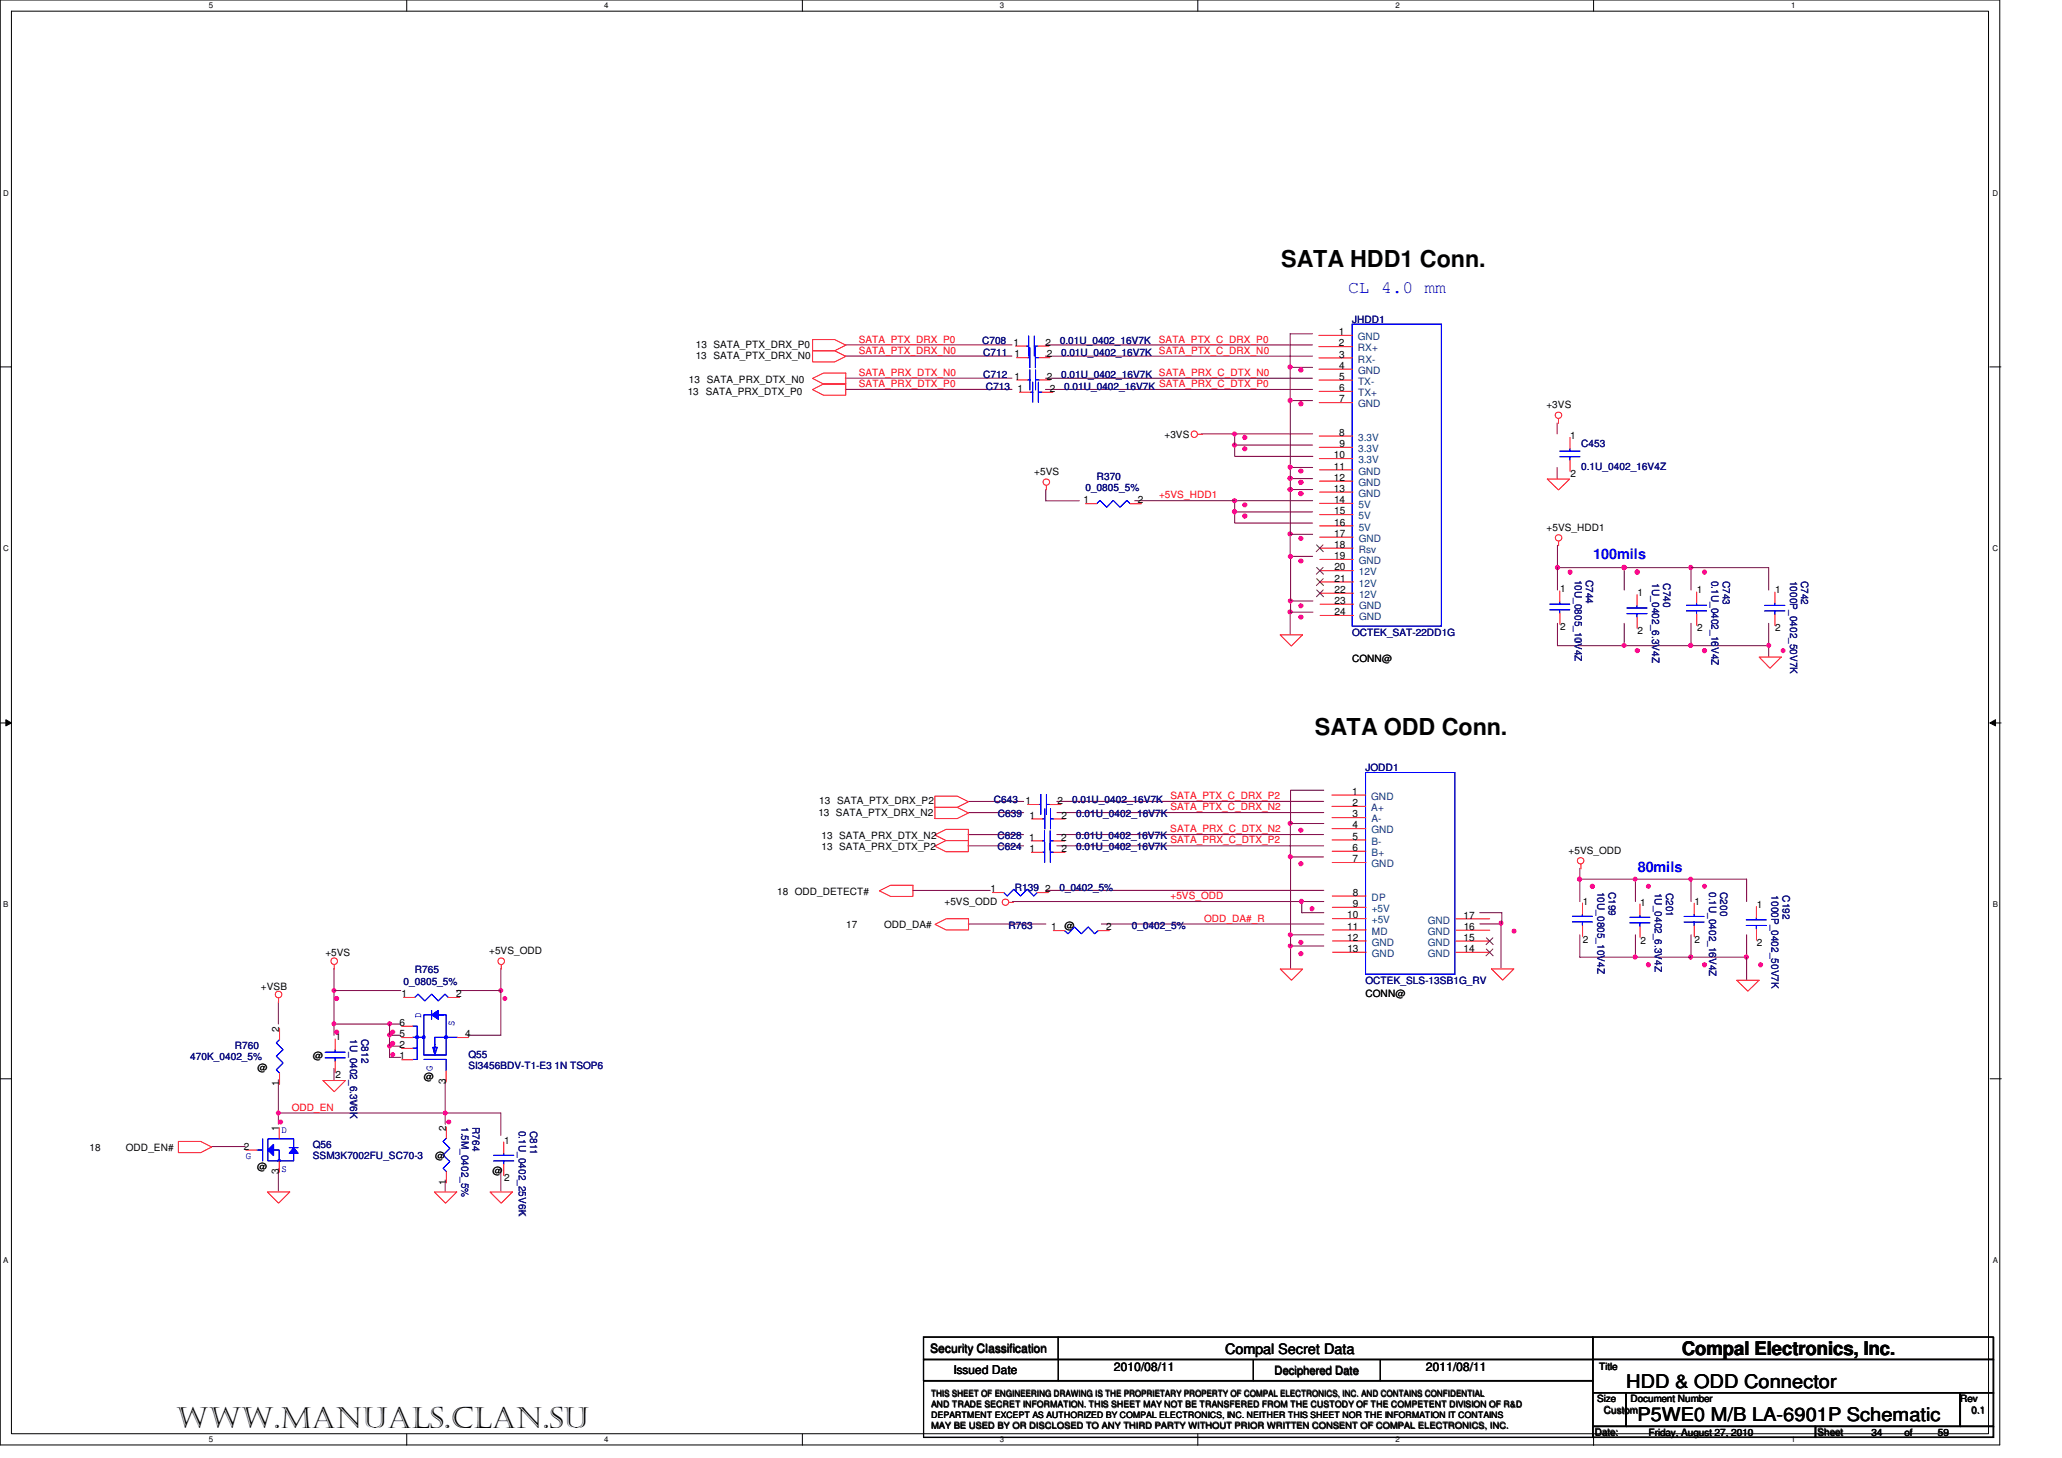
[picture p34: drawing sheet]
<svg xmlns="http://www.w3.org/2000/svg" width="297mm" height="210mm" viewBox="0 0 297 210" stroke-linecap="round" stroke-linejoin="round" font-family="sans-serif">
<defs><g id="words">
<text font-size="4.2" x="25.4" y="205.5">www.manuals.clan.su</text>
<g font-size="3.4">
<text x="184.6" y="38.5">SATA HDD1 Conn.</text>
<text x="189.4" y="105.8">SATA ODD Conn.</text>
</g>
<g font-size="2.7">
<text x="242.3" y="195">Compal Electronics, Inc.</text>
<text x="234.2" y="199.8">HDD &amp; ODD Connector</text>
<text x="235.8" y="204.6">P5WE0 M/B LA-6901P Schematic</text>
</g>
<text font-size="2.5" fill="#00f" x="194.2" y="42.2">CL 4.0 mm</text>
<g font-size="2.1" fill="#00f">
<text x="229.5" y="80.5">100mils</text>
<text x="235.9" y="125.5">80mils</text>
</g>
<text font-size="2.1" x="176.5" y="194.9">Compal Secret Data</text>
<g font-size="1.7">
<text x="134" y="194.7">Security Classification</text>
<text x="137.3" y="197.8">Issued Date</text>
<text x="160.4" y="197.3">2010/08/11</text>
<text x="183.6" y="197.9">Deciphered Date</text>
<text x="205.4" y="197.3">2011/08/11</text>
</g>
<g font-size="1.5" fill="#000080">
<text x="142" y="56.2">C713</text>
<text x="153.3" y="56.2">0.01U_0402_16V7K</text>
<text x="227.8" y="64.3">C453</text>
<text x="227.8" y="67.6">0.1U_0402_16V4Z</text>
<text x="238" y="84" transform="rotate(90 238 84)">1U_0402_6.3V4Z</text>
<text x="239.6" y="84" transform="rotate(90 239.6 84)">C740</text>
<text x="143.7" y="117.6">C639</text>
<text x="155" y="117.6">0.01U_0402_16V7K</text>
<text x="143.7" y="120.8">C628</text>
<text x="143.7" y="122.4">C624</text>
<text x="155" y="120.8">0.01U_0402_16V7K</text>
<text x="155" y="122.4">0.01U_0402_16V7K</text>
<text x="145.3" y="133.7">R763</text>
<text x="163" y="133.7">0_0402_5%</text>
<text x="58.1" y="141.8">0_0805_5%</text>
<text x="59.8" y="140.1">R765</text>
</g>
<g font-size="1.5">
<text x="146.6" y="56.4">1</text>
<text x="151.2" y="56.4">2</text>
<text x="226.2" y="63.2">1</text>
<text x="226.2" y="68.7">2</text>
<text x="235.9" y="85.8">1</text>
<text x="235.9" y="91.3">2</text>
<text x="148.3" y="117.9">1</text>
<text x="152.9" y="117.9">2</text>
<text x="194.8" y="117.7">3</text>
<text x="194.8" y="119.3">4</text>
<text x="148.3" y="121">1</text>
<text x="148.3" y="122.7">1</text>
<text x="152.9" y="121">2</text>
<text x="152.9" y="122.7">2</text>
<text x="194.8" y="120.9">5</text>
<text x="194.8" y="122.5">6</text>
<text x="194.9" y="124.1">7</text>
<text x="194.9" y="129">8</text>
<text x="194.9" y="130.6">9</text>
<text x="151.4" y="133.9">1</text>
<text x="153.3" y="133.7">@</text>
<text x="159.3" y="133.9">2</text>
<text x="194.1" y="132.2">10</text>
<text x="194.1" y="133.8">11</text>
<text x="194.1" y="135.4">12</text>
<text x="194.1" y="137">13</text>
<text x="210.8" y="137.1">14</text>
<text x="210.8" y="135.4">15</text>
<text x="210.8" y="132.2">17</text>
<text x="210.9" y="133.9">16</text>
<text x="57.8" y="143.6">1</text>
<text x="65.7" y="143.6">2</text>
</g>
<g font-size="1.5" fill="#004080">
<text x="197.6" y="118.4">A-</text>
<text x="197.6" y="120">GND</text>
<text x="197.6" y="121.6">B-</text>
<text x="197.6" y="123.2">B+</text>
<text x="197.6" y="124.9">GND</text>
<text x="197.6" y="129.7">DP</text>
<text x="197.6" y="131.3">+5V</text>
<text x="197.6" y="132.9">+5V</text>
<text x="197.6" y="134.6">MD</text>
<text x="197.6" y="136.1">GND</text>
<text x="197.6" y="137.8">GND</text>
<text x="205.7" y="137.8">GND</text>
<text x="205.7" y="136.2">GND</text>
<text x="205.7" y="133">GND</text>
<text x="205.7" y="134.6">GND</text>
</g>
<g font-size="1.4" fill="#000080">
<text x="194.8" y="46.4">JHDD1</text>
<text x="141.5" y="49.6">C708</text>
<text x="141.6" y="51.2">C711</text>
<text x="152.7" y="49.6">0.01U_0402_16V7K</text>
<text x="152.9" y="51.2">0.01U_0402_16V7K</text>
<text x="141.6" y="54.5">C712</text>
<text x="152.9" y="54.5">0.01U_0402_16V7K</text>
<text x="156.4" y="70.7">0_0805_5%</text>
<text x="158" y="69.1">R370</text>
<text x="226.8" y="83.5" transform="rotate(90 226.8 83.5)">10U_0805_10V4Z</text>
<text x="228.5" y="83.5" transform="rotate(90 228.5 83.5)">C744</text>
<text x="246.6" y="83.6" transform="rotate(90 246.6 83.6)">0.1U_0402_16V4Z</text>
<text x="248.2" y="83.6" transform="rotate(90 248.2 83.6)">C743</text>
<text x="257.9" y="83.6" transform="rotate(90 257.9 83.6)">1000P_0402_50V7K</text>
<text x="259.4" y="83.6" transform="rotate(90 259.4 83.6)">C742</text>
<text x="194.8" y="91.5">OCTEK_SAT-22DD1G</text>
<text x="196.7" y="111">JODD1</text>
<text x="143.2" y="115.6">C643</text>
<text x="154.4" y="115.6">0.01U_0402_16V7K</text>
<text x="146.2" y="128.2">R139</text>
<text x="152.6" y="128.2">0_0402_5%</text>
<text x="230.1" y="128.4" transform="rotate(90 230.1 128.4)">10U_0805_10V4Z</text>
<text x="231.7" y="128.4" transform="rotate(90 231.7 128.4)">C199</text>
<text x="238.4" y="128.5" transform="rotate(90 238.4 128.5)">1U_0402_6.3V4Z</text>
<text x="240" y="128.5" transform="rotate(90 240 128.5)">C201</text>
<text x="246.2" y="128.4" transform="rotate(90 246.2 128.4)">0.1U_0402_16V4Z</text>
<text x="247.8" y="128.4" transform="rotate(90 247.8 128.4)">C200</text>
<text x="255.2" y="128.9" transform="rotate(90 255.2 128.9)">1000P_0402_50V7K</text>
<text x="256.8" y="128.9" transform="rotate(90 256.8 128.9)">C192</text>
<text x="196.7" y="141.6">OCTEK_SLS-13SB1G_RV</text>
<text x="50.4" y="149.6" transform="rotate(90 50.4 149.6)">1U_0402_6.3V6K</text>
<text x="52.1" y="149.6" transform="rotate(90 52.1 149.6)">C812</text>
<text x="27.4" y="152.6">470K_0402_5%</text>
<text x="33.8" y="151">R760</text>
<text x="67.5" y="152.3">Q55</text>
<text x="67.5" y="153.9">SI3456BDV-T1-E3 1N TSOP6</text>
<text x="45.1" y="165.3">Q56</text>
<text x="45.1" y="166.9">SSM3K7002FU_SC70-3</text>
<text x="66.5" y="162.2" transform="rotate(90 66.5 162.2)">1.5M_0402_5%</text>
<text x="68.1" y="162.2" transform="rotate(90 68.1 162.2)">R764</text>
<text x="74.7" y="162.8" transform="rotate(90 74.7 162.8)">0.1U_0402_25V6K</text>
<text x="76.4" y="162.8" transform="rotate(90 76.4 162.8)">C811</text>
</g>
<g font-size="1.4">
<text x="100.2" y="51.7">13 SATA_PTX_DRX_N0</text>
<text x="100.2" y="50.1">13 SATA_PTX_DRX_P0</text>
<text x="146" y="49.8">1</text>
<text x="146.1" y="51.5">1</text>
<text x="150.6" y="49.8">2</text>
<text x="150.8" y="51.5">2</text>
<text x="192.9" y="48.2">1</text>
<text x="192.9" y="49.9">2</text>
<text x="192.9" y="51.5">3</text>
<text x="192.9" y="53.1">4</text>
<text x="99.1" y="56.8">13 SATA_PRX_DTX_P0</text>
<text x="99.2" y="55.2">13 SATA_PRX_DTX_N0</text>
<text x="146.2" y="54.7">1</text>
<text x="150.8" y="54.7">2</text>
<text x="192.9" y="54.7">5</text>
<text x="192.9" y="56.3">6</text>
<text x="192.9" y="57.9">7</text>
<text x="222.8" y="58.7">+3VS</text>
<text x="167.7" y="63.1">+3VS</text>
<text x="192.1" y="66">10</text>
<text x="192.9" y="62.7">8</text>
<text x="192.9" y="64.4">9</text>
<text x="149" y="68.4">+5VS</text>
<text x="192.1" y="67.6">11</text>
<text x="192.2" y="69.2">12</text>
<text x="192.2" y="70.8">13</text>
<text x="156.1" y="72.5">1</text>
<text x="163.9" y="72.5">2</text>
<text x="192.2" y="72.4">14</text>
<text x="192.2" y="74">15</text>
<text x="192.2" y="75.7">16</text>
<text x="192.2" y="77.3">17</text>
<text x="222.8" y="76.4">+5VS_HDD1</text>
<text x="192.2" y="78.9">18</text>
<text x="192.2" y="80.5">19</text>
<text x="192.2" y="82.1">20</text>
<text x="192.2" y="83.7">21</text>
<text x="192.2" y="85.4">22</text>
<text x="192.2" y="86.9">23</text>
<text x="192.3" y="88.6">24</text>
<text x="224.7" y="85.2">1</text>
<text x="244.5" y="85.4">1</text>
<text x="255.7" y="85.4">1</text>
<text x="194.8" y="95.4">CONN@</text>
<text x="224.8" y="90.7">2</text>
<text x="244.5" y="90.9">2</text>
<text x="255.7" y="90.9">2</text>
<text x="117.9" y="117.4">13 SATA_PTX_DRX_N2</text>
<text x="118" y="115.8">13 SATA_PTX_DRX_P2</text>
<text x="147.7" y="115.8">1</text>
<text x="152.3" y="115.8">2</text>
<text x="194.8" y="114.4">1</text>
<text x="194.8" y="116">2</text>
<text x="118.3" y="122.4">13 SATA_PRX_DTX_P2</text>
<text x="118.3" y="120.8">13 SATA_PRX_DTX_N2</text>
<text x="226" y="122.9">+5VS_ODD</text>
<text x="112" y="128.8">18 ODD_DETECT#</text>
<text x="136.1" y="130.3">+5VS_ODD</text>
<text x="142.7" y="128.5">1</text>
<text x="150.6" y="128.5">2</text>
<text x="228" y="130.2">1</text>
<text x="236.3" y="130.4">1</text>
<text x="244.1" y="130.2">1</text>
<text x="253.1" y="130.7">1</text>
<text x="46.9" y="137.7">+5VS</text>
<text x="70.5" y="137.4">+5VS_ODD</text>
<text x="121.9" y="133.6">17</text>
<text x="127.4" y="133.6">ODD_DA#</text>
<text x="228" y="135.7">2</text>
<text x="236.3" y="135.9">2</text>
<text x="244.1" y="135.7">2</text>
<text x="253.1" y="136.2">2</text>
<text x="37.6" y="142.5">+VSB</text>
<text x="196.7" y="143.5">CONN@</text>
<text x="40.2" y="148.6" transform="rotate(-90 40.2 148.6)">2</text>
<text x="48.3" y="149.8">1</text>
<text x="57.6" y="147.7">6</text>
<text x="57.6" y="149.3">5</text>
<text x="67" y="149.3">4</text>
<text x="37.1" y="154.2">@</text>
<text x="45.1" y="152.5">@</text>
<text x="48.3" y="155.2">2</text>
<text x="57.6" y="150.9">2</text>
<text x="57.6" y="152.5">1</text>
<text x="61.1" y="155.5">@</text>
<text x="40.2" y="156.4" transform="rotate(-90 40.2 156.4)">1</text>
<text x="64.2" y="156.1" transform="rotate(-90 64.2 156.1)">3</text>
<text x="12.9" y="165.7">18</text>
<text x="18.1" y="165.7">ODD_EN#</text>
<text x="35.1" y="165.5">2</text>
<text x="40.2" y="162.9" transform="rotate(-90 40.2 162.9)">1</text>
<text x="62.7" y="166.8">@</text>
<text x="64.3" y="162.8" transform="rotate(-90 64.3 162.8)">2</text>
<text x="72.6" y="164.6">1</text>
<text x="37" y="168.5">@</text>
<text x="40.2" y="169.1" transform="rotate(-90 40.2 169.1)">3</text>
<text x="64.3" y="170.6" transform="rotate(-90 64.3 170.6)">1</text>
<text x="70.9" y="169">@</text>
<text x="72.6" y="170.1">2</text>
<text x="230.3" y="197.2">Title</text>
<text x="230" y="201.8">Size</text>
<text x="231" y="203.5">Custom</text>
<text x="234.8" y="201.8">Document Number</text>
<text x="282.3" y="201.8">Rev</text>
<text x="284" y="203.5">0.1</text>
<text x="229.7" y="206.7">Date:</text>
<text x="237.5" y="206.7">Friday, August 27, 2010</text>
<text x="261.8" y="206.7">Sheet</text>
<text x="269.5" y="206.7">34</text>
<text x="274.3" y="206.7">of</text>
<text x="279.1" y="206.7">59</text>
</g>
<g font-size="1.4" fill="#f00">
<text x="123.7" y="50.9">SATA_PTX_DRX_N0</text>
<text x="123.7" y="49.3">SATA_PTX_DRX_P0</text>
<text x="166.9" y="49.3">SATA_PTX_C_DRX_P0</text>
<text x="166.9" y="50.9">SATA_PTX_C_DRX_N0</text>
<text x="123.7" y="54.1">SATA_PRX_DTX_N0</text>
<text x="123.7" y="55.7">SATA_PRX_DTX_P0</text>
<text x="167" y="54.1">SATA_PRX_C_DTX_N0</text>
<text x="167" y="55.7">SATA_PRX_C_DTX_P0</text>
<text x="167" y="71.7">+5VS_HDD1</text>
<text x="168.6" y="119.8">SATA_PRX_C_DTX_N2</text>
<text x="168.6" y="115">SATA_PTX_C_DRX_P2</text>
<text x="168.6" y="116.6">SATA_PTX_C_DRX_N2</text>
<text x="168.6" y="121.4">SATA_PRX_C_DTX_P2</text>
<text x="168.6" y="129.5">+5VS_ODD</text>
<text x="173.5" y="132.7">ODD_DA#_R</text>
<text x="42" y="159.9">ODD_EN</text>
</g>
<g font-size="1.4" fill="#004080">
<text x="195.6" y="49">GND</text>
<text x="195.6" y="50.6">RX+</text>
<text x="195.6" y="52.2">RX-</text>
<text x="195.6" y="53.8">GND</text>
<text x="195.6" y="55.4">TX-</text>
<text x="195.6" y="57">TX+</text>
<text x="195.7" y="58.6">GND</text>
<text x="195.7" y="63.5">3.3V</text>
<text x="195.7" y="65.1">3.3V</text>
<text x="195.7" y="66.7">3.3V</text>
<text x="195.7" y="68.3">GND</text>
<text x="195.7" y="69.9">GND</text>
<text x="195.7" y="71.5">GND</text>
<text x="195.7" y="73.1">5V</text>
<text x="195.7" y="74.8">5V</text>
<text x="195.7" y="76.4">5V</text>
<text x="195.7" y="78">GND</text>
<text x="195.7" y="79.6">Rsv</text>
<text x="195.8" y="81.2">GND</text>
<text x="195.8" y="82.8">12V</text>
<text x="195.8" y="84.5">12V</text>
<text x="195.8" y="86.1">12V</text>
<text x="195.8" y="87.7">GND</text>
<text x="195.8" y="89.3">GND</text>
<text x="197.5" y="115.1">GND</text>
<text x="197.5" y="116.8">A+</text>
</g>
<g font-size="1.4" fill="#00f">
<text x="60.7" y="146.6" transform="rotate(-90 60.7 146.6)">D</text>
<text x="65.5" y="147.7" transform="rotate(-90 65.5 147.7)">S</text>
<text x="62.3" y="154.1" transform="rotate(-90 62.3 154.1)">G</text>
<text x="35.4" y="166.9">G</text>
<text x="40.6" y="163.1">D</text>
<text x="40.6" y="168.7">S</text>
</g>
<g font-size="1.3">
<text x="134.1" y="201">THIS SHEET OF ENGINEERING DRAWING IS THE PROPRIETARY PROPERTY OF COMPAL ELECTRONICS, INC. AND CONTAINS CONFIDENTIAL</text>
<text x="134.1" y="202.6">AND TRADE SECRET INFORMATION. THIS SHEET MAY NOT BE TRANSFERED FROM THE CUSTODY OF THE COMPETENT DIVISION OF R&amp;D</text>
<text x="134.1" y="204.1">DEPARTMENT EXCEPT AS AUTHORIZED BY COMPAL ELECTRONICS, INC. NEITHER THIS SHEET NOR THE INFORMATION IT CONTAINS</text>
<text x="134.1" y="205.6">MAY BE USED BY OR DISCLOSED TO ANY THIRD PARTY WITHOUT PRIOR WRITTEN CONSENT OF COMPAL ELECTRONICS, INC.</text>
</g>
<g font-size="1.1">
<text x="30.1" y="1.1">5</text>
<text x="87" y="1.1">4</text>
<text x="144" y="1.1">3</text>
<text x="201" y="1.1">2</text>
<text x="258" y="1.1">1</text>
<text x=".5" y="28.2">D</text>
<text x="287" y="28.2">D</text>
<text x=".5" y="79.4">C</text>
<text x="287" y="79.4">C</text>
<text x=".5" y="130.6">B</text>
<text x="287.1" y="130.6">B</text>
<text x=".5" y="181.9">A</text>
<text x="287.1" y="181.9">A</text>
<text x="30.1" y="207.6">5</text>
<text x="87" y="207.6">4</text>
<text x="144" y="207.6">3</text>
<text x="201" y="207.6">2</text>
<text x="258" y="207.6">1</text>
</g>
</g></defs>
<path d="M0 0h288.1v208h-288zM1.6 1.6h284.9v204.8h-284.9z" fill="none" stroke="#000" stroke-width=".14"/>
<g fill="#fff">
<path d="M30.1 .2h.6v1.2h-.6z"/>
<path d="M30.1 206.6h.6v1.2h-.6z"/>
</g>
<path d="M58.6 0v1.6M58.6 206.4v1.6" fill="none" stroke="#000" stroke-width=".14"/>
<g fill="#fff">
<path d="M87 .2h.6v1.2h-.6z"/>
<path d="M87 206.6h.6v1.2h-.6z"/>
</g>
<path d="M115.6 0v1.6M115.6 206.5v1.6" fill="none" stroke="#000" stroke-width=".14"/>
<g fill="#fff">
<path d="M144 .2h.6v1.2h-.6z"/>
<path d="M144 206.6h.6v1.2h-.6z"/>
</g>
<path d="M172.5 0v1.6M172.5 206.5v1.6" fill="none" stroke="#000" stroke-width=".14"/>
<g fill="#fff">
<path d="M201 .2h.6v1.2h-.6z"/>
<path d="M201 206.7h.6v1.1h-.6z"/>
</g>
<path d="M229.6 0v1.6M229.6 206.5v1.6" fill="none" stroke="#000" stroke-width=".14"/>
<g fill="#fff">
<path d="M258 .2h.6v1.2h-.6z"/>
<path d="M258 206.7h.6v1.1h-.6z"/>
<path d="M.5 27.2h.7v1.2h-.7z"/>
<path d="M287 27.2h.8v1.2h-.8z"/>
<path d="M.5 78.4h.7v1.2h-.7z"/>
<path d="M287.1 78.4h.7v1.2h-.7z"/>
</g>
<path d="M0 52.8h1.6M286.6 52.8h1.6" fill="none" stroke="#000" stroke-width=".14"/>
<g fill="#fff">
<path d="M.5 129.7h.7v1.1h-.7z"/>
<path d="M287.1 129.7h.7v1.1h-.7z"/>
</g>
<path d="M0 104.1h1.6M.8 103.6l.8 .5-.8 .4zM286.7 104.1h1.6M286.7 104.1l.8-.5v.9z" fill="none" stroke="#000" stroke-width=".14"/>
<path d="M.8 103.6l.8 .5-.8 .4zM286.7 104.1l.8-.5v.9z" fill="#000"/>
<g fill="#fff">
<path d="M.5 180.9h.7v1.2h-.7z"/>
<path d="M287.1 180.9h.7v1.2h-.7z"/>
</g>
<path d="M0 155.3h1.6M286.7 155.3h1.6" fill="none" stroke="#000" stroke-width=".14"/>
<path d="M216.2 132.9v6.4" fill="none" stroke="#800040" stroke-width=".14"/>
<circle cx="216.2" cy="132.9" r=".3" fill="#f0f"/>
<circle cx="216.2" cy="132.9" r=".3" fill="none" stroke="#f0f" stroke-width=".14"/>
<path d="M121.8 51.3h24M121.8 49.7h24M121.8 54.4h24M121.8 56.1h24M150.6 49.7h38.5M150.6 51.3h38.5M185.9 57.7h3.2M189.1 48.1h-3.2v4.8h3.2M185.9 88.1v3.2" fill="none" stroke="#800040" stroke-width=".14"/>
<circle cx="185.8" cy="88.1" r=".31" fill="#f0f"/>
<circle cx="185.8" cy="88.1" r=".31" fill="none" stroke="#f0f" stroke-width=".14"/>
<path d="M185.9 52.9v4.8" fill="none" stroke="#800040" stroke-width=".14"/>
<circle cx="185.8" cy="52.8" r=".31" fill="#f0f"/>
<circle cx="185.8" cy="52.8" r=".31" fill="none" stroke="#f0f" stroke-width=".14"/>
<path d="M185.9 76.9v3.2" fill="none" stroke="#800040" stroke-width=".14"/>
<circle cx="185.8" cy="76.9" r=".31" fill="#f0f"/>
<circle cx="185.8" cy="76.9" r=".31" fill="none" stroke="#f0f" stroke-width=".14"/>
<path d="M150.6 54.5h38.5M150.6 56.1h38.5M185.9 67.3h3.2M185.9 68.9h3.2" fill="none" stroke="#800040" stroke-width=".14"/>
<circle cx="185.9" cy="68.9" r=".31" fill="#f0f"/>
<circle cx="185.9" cy="68.9" r=".31" fill="none" stroke="#f0f" stroke-width=".14"/>
<path d="M185.9 70.5h3.2M185.9 80.1h3.2" fill="none" stroke="#800040" stroke-width=".14"/>
<circle cx="185.9" cy="70.5" r=".31" fill="#f0f"/>
<circle cx="185.9" cy="70.5" r=".31" fill="none" stroke="#f0f" stroke-width=".14"/>
<path d="M185.9 70.5v6.4h3.2" fill="none" stroke="#800040" stroke-width=".14"/>
<circle cx="185.9" cy="70.5" r=".31" fill="#f0f"/>
<circle cx="185.9" cy="70.5" r=".31" fill="none" stroke="#f0f" stroke-width=".14"/>
<path d="M185.9 57.7v9.6" fill="none" stroke="#800040" stroke-width=".14"/>
<circle cx="185.8" cy="57.7" r=".32" fill="#f0f"/>
<circle cx="185.8" cy="57.7" r=".32" fill="none" stroke="#f0f" stroke-width=".14"/>
<path d="M185.9 68.9v1.6" fill="none" stroke="#800040" stroke-width=".14"/>
<circle cx="185.9" cy="68.9" r=".31" fill="#f0f"/>
<circle cx="185.9" cy="68.9" r=".31" fill="none" stroke="#f0f" stroke-width=".14"/>
<path d="M185.9 67.3v1.6" fill="none" stroke="#800040" stroke-width=".14"/>
<circle cx="185.9" cy="67.3" r=".31" fill="#f0f"/>
<circle cx="185.9" cy="67.3" r=".31" fill="none" stroke="#f0f" stroke-width=".14"/>
<path d="M177.9 64.1h11.2M189.1 72.1h-11.2v3.2h11.2" fill="none" stroke="#800040" stroke-width=".14"/>
<circle cx="177.8" cy="72.1" r=".31" fill="#f0f"/>
<circle cx="177.8" cy="72.1" r=".31" fill="none" stroke="#f0f" stroke-width=".14"/>
<path d="M177.9 64.1v1.6" fill="none" stroke="#800040" stroke-width=".14"/>
<circle cx="177.8" cy="64.1" r=".31" fill="#f0f"/>
<circle cx="177.8" cy="64.1" r=".31" fill="none" stroke="#f0f" stroke-width=".14"/>
<path d="M173.1 62.5h4.8v1.6" fill="none" stroke="#800040" stroke-width=".14"/>
<circle cx="177.8" cy="62.5" r=".31" fill="#f0f"/>
<circle cx="177.8" cy="62.5" r=".31" fill="none" stroke="#f0f" stroke-width=".14"/>
<path d="M177.9 73.7h11.2" fill="none" stroke="#800040" stroke-width=".14"/>
<circle cx="177.8" cy="73.7" r=".32" fill="#f0f"/>
<circle cx="177.8" cy="73.7" r=".32" fill="none" stroke="#f0f" stroke-width=".14"/>
<path d="M163.5 72.1h14.4M177.9 62.5h11.2M224.3 60.9v1.6M224.3 67.3v1.6M185.9 118.5v4.9h4.8" fill="none" stroke="#800040" stroke-width=".14"/>
<circle cx="185.9" cy="118.5" r=".31" fill="#f0f"/>
<circle cx="185.9" cy="118.5" r=".31" fill="none" stroke="#f0f" stroke-width=".14"/>
<path d="M152.2 115.4h38.5M152.2 117h38.5M139.4 121.8h8.1M139.4 120.2h8.1M152.2 120.1h38.5M152.2 121.8h38.5M185.9 123.4v11.2h4.8" fill="none" stroke="#800040" stroke-width=".14"/>
<circle cx="185.9" cy="123.3" r=".31" fill="#f0f"/>
<circle cx="185.9" cy="123.3" r=".31" fill="none" stroke="#f0f" stroke-width=".14"/>
<path d="M185.9 136.2v3.2" fill="none" stroke="#800040" stroke-width=".14"/>
<circle cx="185.9" cy="136.2" r=".31" fill="#f0f"/>
<circle cx="185.9" cy="136.2" r=".31" fill="none" stroke="#f0f" stroke-width=".14"/>
<path d="M185.9 134.6v1.6h4.8" fill="none" stroke="#800040" stroke-width=".14"/>
<circle cx="185.9" cy="134.6" r=".31" fill="#f0f"/>
<circle cx="185.9" cy="134.6" r=".31" fill="none" stroke="#f0f" stroke-width=".14"/>
<path d="M139.5 115.4h8M139.5 117h8M190.7 113.8h-4.8v4.8h4.8M187.5 131.4h3.2M187.5 129.8h3.2M213.2 131.4h3.1v1.6h-3.1M227.6 134.6v3.2M235.6 134.6v3.2M251.6 134.6v3.2h-8" fill="none" stroke="#800040" stroke-width=".14"/>
<circle cx="251.6" cy="137.8" r=".31" fill="#f0f"/>
<circle cx="251.6" cy="137.8" r=".31" fill="none" stroke="#f0f" stroke-width=".14"/>
<circle cx="243.5" cy="137.8" r=".31" fill="#f0f"/>
<circle cx="243.5" cy="137.8" r=".31" fill="none" stroke="#f0f" stroke-width=".14"/>
<path d="M227.6 137.8h16M251.6 137.8v3.2" fill="none" stroke="#800040" stroke-width=".14"/>
<circle cx="235.5" cy="137.8" r=".31" fill="#f0f"/>
<circle cx="235.5" cy="137.8" r=".31" fill="none" stroke="#f0f" stroke-width=".14"/>
<path d="M227.6 129.8v-3.2h8v3.2M243.6 134.6v3.2M243.6 126.6v3.2M251.6 126.6v3.2" fill="none" stroke="#800040" stroke-width=".14"/>
<circle cx="227.5" cy="126.6" r=".3" fill="#f0f"/>
<circle cx="227.5" cy="126.6" r=".3" fill="none" stroke="#f0f" stroke-width=".14"/>
<path d="M227.6 125v1.6" fill="none" stroke="#800040" stroke-width=".14"/>
<circle cx="227.5" cy="126.6" r=".3" fill="#f0f"/>
<circle cx="227.5" cy="126.6" r=".3" fill="none" stroke="#f0f" stroke-width=".14"/>
<path d="M224.4 78.5v3.2h9.6" fill="none" stroke="#800040" stroke-width=".14"/>
<circle cx="234" cy="81.7" r=".32" fill="#f0f"/>
<circle cx="234" cy="81.7" r=".32" fill="none" stroke="#f0f" stroke-width=".14"/>
<circle cx="224.3" cy="81.7" r=".31" fill="#f0f"/>
<circle cx="224.3" cy="81.7" r=".31" fill="none" stroke="#f0f" stroke-width=".14"/>
<path d="M224.4 89.7v3.3h9.6M234 89.7v3.3M234 93h9.6M254.8 93v1.5" fill="none" stroke="#800040" stroke-width=".14"/>
<circle cx="243.6" cy="92.9" r=".3" fill="#f0f"/>
<circle cx="243.6" cy="92.9" r=".3" fill="none" stroke="#f0f" stroke-width=".14"/>
<circle cx="234" cy="92.9" r=".31" fill="#f0f"/>
<circle cx="234" cy="92.9" r=".31" fill="none" stroke="#f0f" stroke-width=".14"/>
<path d="M234 84.9v-3.2h9.6v3.2M254.8 89.7v3.3" fill="none" stroke="#800040" stroke-width=".14"/>
<circle cx="243.5" cy="81.7" r=".31" fill="#f0f"/>
<circle cx="243.5" cy="81.7" r=".31" fill="none" stroke="#f0f" stroke-width=".14"/>
<circle cx="234" cy="81.7" r=".32" fill="#f0f"/>
<circle cx="234" cy="81.7" r=".32" fill="none" stroke="#f0f" stroke-width=".14"/>
<path d="M243.6 89.7v3.3h11.2M243.6 81.7h11.2" fill="none" stroke="#800040" stroke-width=".14"/>
<circle cx="254.8" cy="92.9" r=".3" fill="#f0f"/>
<circle cx="254.8" cy="92.9" r=".3" fill="none" stroke="#f0f" stroke-width=".14"/>
<circle cx="243.6" cy="92.9" r=".3" fill="#f0f"/>
<circle cx="243.6" cy="92.9" r=".3" fill="none" stroke="#f0f" stroke-width=".14"/>
<path d="M150.6 70.5v1.6h4.9M224.4 81.7v3.2M254.8 81.7v3.2M235.6 126.6h16" fill="none" stroke="#800040" stroke-width=".14"/>
<circle cx="243.6" cy="126.6" r=".3" fill="#f0f"/>
<circle cx="243.6" cy="126.6" r=".3" fill="none" stroke="#f0f" stroke-width=".14"/>
<circle cx="235.5" cy="126.6" r=".3" fill="#f0f"/>
<circle cx="235.5" cy="126.6" r=".3" fill="none" stroke="#f0f" stroke-width=".14"/>
<path d="M177.9 65.7h11.2M145.9 129.8h41.6v1.6M150.6 128.2h40.1" fill="none" stroke="#800040" stroke-width=".14"/>
<circle cx="187.5" cy="129.8" r=".31" fill="#f0f"/>
<circle cx="187.5" cy="129.8" r=".31" fill="none" stroke="#f0f" stroke-width=".14"/>
<path d="M185.9 86.5v1.6" fill="none" stroke="#800040" stroke-width=".14"/>
<circle cx="185.9" cy="86.5" r=".31" fill="#f0f"/>
<circle cx="185.9" cy="86.5" r=".31" fill="none" stroke="#f0f" stroke-width=".14"/>
<path d="M185.9 80.1v6.4h3.2M185.9 88.1h3.2" fill="none" stroke="#800040" stroke-width=".14"/>
<circle cx="185.9" cy="80.1" r=".31" fill="#f0f"/>
<circle cx="185.9" cy="80.1" r=".31" fill="none" stroke="#f0f" stroke-width=".14"/>
<path d="M72.1 139.4v3.2" fill="none" stroke="#800040" stroke-width=".14"/>
<circle cx="72.1" cy="142.6" r=".3" fill="#f0f"/>
<circle cx="72.1" cy="142.6" r=".3" fill="none" stroke="#f0f" stroke-width=".14"/>
<path d="M48.1 153.8v1.6M48.1 142.6v4.8M72.1 142.6v6.4h-4.7M64.1 160.2h8v3.3M72.1 168.2v3.3" fill="none" stroke="#800040" stroke-width=".14"/>
<circle cx="48.1" cy="142.6" r=".3" fill="#f0f"/>
<circle cx="48.1" cy="142.6" r=".3" fill="none" stroke="#f0f" stroke-width=".14"/>
<path d="M40.1 155.4v4.8M48.1 147.4h8" fill="none" stroke="#800040" stroke-width=".14"/>
<circle cx="48.1" cy="147.4" r=".3" fill="#f0f"/>
<circle cx="48.1" cy="147.4" r=".3" fill="none" stroke="#f0f" stroke-width=".14"/>
<path d="M57.7 150.6h-1.6v1.6" fill="none" stroke="#800040" stroke-width=".14"/>
<circle cx="56.1" cy="150.6" r=".3" fill="#f0f"/>
<circle cx="56.1" cy="150.6" r=".3" fill="none" stroke="#f0f" stroke-width=".14"/>
<path d="M56.1 147.4h1.6" fill="none" stroke="#800040" stroke-width=".14"/>
<circle cx="56.1" cy="147.4" r=".3" fill="#f0f"/>
<circle cx="56.1" cy="147.4" r=".3" fill="none" stroke="#f0f" stroke-width=".14"/>
<path d="M57.7 149h-1.6v1.6" fill="none" stroke="#800040" stroke-width=".14"/>
<circle cx="56.1" cy="149" r=".3" fill="#f0f"/>
<circle cx="56.1" cy="149" r=".3" fill="none" stroke="#f0f" stroke-width=".14"/>
<path d="M40.1 144.2v3.2M56.1 152.2h1.6M56.1 147.4v1.6M40.1 168.2v3.3M40.1 160.2v1.6" fill="none" stroke="#800040" stroke-width=".14"/>
<circle cx="40.1" cy="160.2" r=".3" fill="#f0f"/>
<circle cx="40.1" cy="160.2" r=".3" fill="none" stroke="#f0f" stroke-width=".14"/>
<path d="M64.1 155.4v4.8M30.5 165.1h4.8M40.1 160.2h24M64.1 160.2v1.7" fill="none" stroke="#800040" stroke-width=".14"/>
<circle cx="64.1" cy="160.2" r=".3" fill="#f0f"/>
<circle cx="64.1" cy="160.2" r=".3" fill="none" stroke="#f0f" stroke-width=".14"/>
<path d="M48.1 139.4v3.2h9.6M131.5 128.2h11.1M139.5 133h11.2M158.7 133h32M48.1 147.4v1.6M65.7 142.6h6.4M64.1 169.9v1.6" fill="none" stroke="#800040" stroke-width=".14"/>
<g fill="none" stroke="#f00" stroke-width=".14">
<path d="M117 56.1l1.6-.8h3.2v1.6h-3.2zM117 54.5l1.6-.8h3.2v1.6h-3.2zM117.1 50.5h3.1l1.6 .8-1.6 .8h-3.1zM117.1 48.9h3.1l1.6 .8-1.6 .8h-3.1zM150.7 69.9v.6M172.5 62.5h.7M222.9 69h3.2l-1.6 1.5zM224.5 60.3v.7M224.5 77.9v.7M184.4 91.4h3.2l-1.6 1.6zM224.7 85.1v1.5M224.7 88.3v1.6"/>
<path d="M253.4 94.6h3.2l-1.6 1.6zM134.7 114.6h3.2l1.6 .8-1.6 .8h-3.2zM134.7 116.2h3.2l1.6 .8-1.6 .8h-3.2zM48.1 138.9v.6M72.2 138.9v.6M126.7 128.3l1.6-.9h3.2v1.7h-3.2zM134.7 121.8l1.6-.8h3.2v1.6h-3.2zM134.7 120.2l1.6-.8h3.2v1.6h-3.2zM134.7 133.1l1.6-.8h3.2v1.6h-3.2zM145.4 129.9h.6M184.4 139.5h3.3l-1.7 1.6zM214.9 139.5h3.2l-1.6 1.6z"/>
<path d="M227.7 124.4v.7M228 130v1.6M228 133.2v1.6M244.1 130v1.6M244.1 133.3v1.5M40.1 143.7v.6M46.5 155.6h3.3l-1.7 1.6zM250.2 141.1h3.2l-1.6 1.6zM25.7 164.3h3.2l1.6 .8-1.6 .8h-3.2zM38.5 171.6h3.2l-1.6 1.6zM62.6 171.6h3.2l-1.6 1.6zM70.6 171.6h3.2l-1.6 1.6z"/>
<circle cx="224.5" cy="59.8" r=".46"/>
<circle cx="150.7" cy="69.4" r=".46"/>
<circle cx="172" cy="62.5" r=".46"/>
<circle cx="224.5" cy="77.4" r=".46"/>
<circle cx="48.1" cy="138.4" r=".47"/>
<circle cx="72.2" cy="138.4" r=".47"/>
<circle cx="144.8" cy="129.9" r=".46"/>
<circle cx="227.7" cy="123.9" r=".46"/>
<circle cx="40.1" cy="143.2" r=".47"/>
</g>
<g fill="none" stroke="#000" stroke-width=".14">
<path d="M133 192.5h96.4v3.2h-96.4zM133 195.7h96.4v3h-96.4zM133 198.8h96.4v8.1h-96.4zM133 192.5h96.5v3.2h-96.5zM133 195.7h96.5v3.1h-96.5zM133 198.8h96.5v8.1h-96.5zM133.1 192.5h96.4v3.3h-96.4zM133.1 195.8h96.4v3h-96.4zM133.1 198.8h96.4v8.2h-96.4zM152.4 192.5v6.3M152.5 192.5v3.3M152.5 195.8v3"/>
<path d="M180.5 195.7v3.1M180.6 195.8v3M198.8 195.7v3.1M198.9 195.8v3M229.4 192.5h57.7v3.2h-57.7zM229.4 195.7h57.7v4.8h-57.7zM229.5 192.5h57.7v3.3h-57.7zM229.5 195.8h57.7v4.8h-57.7zM229.4 200.5h4.8v4.8h-4.8zM229.4 205.3h32.1v1.6h-32.1zM229.5 200.6h4.8v4.8h-4.8zM229.5 205.4h32.1v1.6h-32.1z"/>
<path d="M234.2 200.5h48.1v4.8h-48.1zM234.2 200.5h48.2v4.8h-48.2zM234.3 200.6h48.1v4.8h-48.1zM261.5 205.3h25.6v1.6h-25.6zM261.6 205.4h25.6v1.6h-25.6zM282.3 200.5h4.8v4.8h-4.8zM282.4 200.5h4.7v4.8h-4.7zM282.4 200.6h4.8v4.8h-4.8z"/>
</g>
<g fill="none" stroke="#00f" stroke-width=".14">
<path d="M223.2 87.8h2.9M223.2 87h2.9M224.7 86.6v.4M224.7 87.8v.5M226.5 132.7h2.9h-2.9M226.5 131.9h2.9h-2.9M227.9 131.6v.3M227.9 132.7v.5M228 131.6v.3M228 132.7v.5M242.6 131.9h2.9M244 131.6v.3"/>
<path d="M244 132.7v.6M245.5 132.7h-2.9h2.9"/>
</g>
<path d="M62.2 146.1l1-.6v1.2z" fill="#00f"/>
<g fill="none" stroke="#00f" stroke-width=".14">
<path d="M59.5 149.3h1.6M59.5 147.7h.6v3.2h-.6M59.9 149.2h.4v.3h-.4zM60.1 150.9v1.6h-.6M60.9 149.2h.3v.3h-.3zM61.1 152.5h3.2v1.6M62.2 146.1l1-.6v1.2zM62.2 146.1h-1.1v5.8h3.2v-5.8h-1h.7M62.2 145.5v1.2M62.3 150.8h.7l-.4 1.1zM62.6 149.3v1.1M62.6 150.3v1.6"/>
<path d="M62.6 152.5h.1M62.6 149.3h3.3M63.2 146.1h.1M64.1 149.2h.3v.3h-.3z"/>
</g>
<path d="M62.2 146.1l1-.6v1.2z" fill="#00f"/>
<g fill="none" stroke="#00f" stroke-width=".14">
<path d="M147.9 49.8h.3h-.3M148.2 48.4v2.9M149 49.8h.5M149 48.4v2.9M144.6 128.5l.5 .5 .9-1 1 1 1-1 .9 1 .5-.5M234.8 132.9h2.9h-2.9M234.8 132.1h2.9h-2.9M236.2 131.8v.3M236.2 132.9v.5M59.5 149.3h1.6M59.5 147.7h.6v3.2h-.6M59.9 149.2h.4v.3h-.4z"/>
<path d="M60.1 150.9v1.6h-.6M60.9 149.2h.3v.3h-.3zM61.1 152.5h3.2v1.6M62.2 146.1l1-.6v1.2zM62.2 146.1h-1.1v5.8h3.2v-5.8h-1h.7M62.2 145.5v1.3M62.3 150.8h.7l-.4 1.1zM62.6 150.3v1.6M62.6 152.5h.1M63.2 146.1h.1M64.1 149.2h.3v.3h-.3zM65.9 149.3h-3.3v1.1"/>
<path d="M64.3 168.7l-.5-.5 1-1-1-.9 1-1-1-1 .5-.4-.5 .4 1 1-1 1 1 .9-1 1 .5 .5"/>
</g>
<g fill="none" stroke="#f00" stroke-width=".14">
<path d="M146.3 49.8h1.6M149.5 49.8h1.6M143 128.5h1.6M149.4 128.5h1.6M236.2 130.2v1.6M236.3 133.4v1.6M57.9 147.7h1.6M57.9 150.9h1.6M57.9 149.4h1.6M57.9 152.6h1.6M64.3 154.2v1.6M65.9 149.4h1.6"/>
<path d="M64.3 168.7v1.6M64.3 162.3v1.6"/>
</g>
<path d="M39.4 164.8v1.6l-.8-.8z" fill="#00f"/>
<path d="M39.4 164.8v1.6l-.8-.8z" fill="none" stroke="#00f" stroke-width=".14"/>
<path d="M42.3 165.2l.6 .8h-1.2z" fill="#00f"/>
<path d="M37 165.6h.8M37.8 163.9v3.2M41.7 165.2h1.2M42.3 166v1.1h-2.1h.2v-.1h-.4v.1M42.3 165.2l.6 .8h-1.2zM42.3 165.2v-1.3h-3.7v3.2h1.6v-1.5h-.8" fill="none" stroke="#00f" stroke-width=".14"/>
<path d="M38.6 165.6l.8-.8v1.6z" fill="#00f"/>
<path d="M38.6 165.6l.8-.8v1.6z" fill="none" stroke="#00f" stroke-width=".14"/>
<path d="M42.3 165.2l.6 .8h-1.2z" fill="#00f"/>
<g fill="none" stroke="#00f" stroke-width=".14">
<path d="M148 51.5h.3M148.1 54.7h.3h-.3M148.3 50v2.9M148.4 53.2v2.9v-2.9M148.5 56.5h.3M148.8 55v2.9v-2.9M149.1 50v2.9M149.1 51.5h.6h-.5M149.2 50v2.9M149.2 54.7h.5M149.2 53.2v2.9v-2.9M149.6 55v2.9"/>
<path d="M149.6 56.5h.5h-.5M194.8 46.7h12.8v43.4h-12.8zM194.8 46.7h12.9v43.4h-12.9zM158 72.5l.4-.5 1 1 1-1 .9 1 1-1 .5 .5M158 72.5l.5-.5 .9 1 1-1 1 1 .9-1 .5 .5M224.7 65.8h2.9M224.7 64.9h2.9M226.1 64.6v.3M226.1 65.8v.4M226.2 64.6v.3M226.2 65.8v.4M234.4 88.3h2.9h-2.9"/>
<path d="M234.4 87.5h2.9h-2.9M235.8 87.2v.3M235.8 88.3v.5M244.4 86.8v.3M244.4 87.9v.5M245.8 87.9h-2.9h2.9M245.8 87.1h-2.9h2.9M254.2 88h2.9M254.2 87.1h2.9M255.7 86.8v.4v-.4M255.7 88v.4M149.6 115.8h.3"/>
<path d="M149.9 114.4v2.9M150.5 116.4v2.9M150.5 117.9h-.3h.3M150.7 114.4v2.9M150.7 115.8h.5M151.3 119.6v2.9M151.3 117.9h.5M151.3 116.4v2.9M196.7 111.2h12.9v29.1h-12.9zM150.2 121h.3M150.2 122.7h.3h-.3M150.5 122.5v-2.9v2.9"/>
<path d="M150.5 121.2v2.9v-2.9M151.3 121h.4l-.4 .1M151.3 121.2v2.9v-2.9M151.3 122.7h.5M153.3 134l.6 .4 .9-.9 1 .9 1-.9 .9 .9 .5-.4-.5 .4-.9-.9-1 .9-1-.9-.9 .9zM253 132.1v.3M253 133.2v.5M254.4 133.2h-2.9h3M254.4 132.4h-2.9h3M40.3 149.7l-.5 .4 1 1-1 1 1 .9-1 1 .5 .5M46.8 152.3h2.9M46.8 151.5h2.9"/>
<path d="M48.3 151.5v-.4v.4M48.3 152.3v.5M59.8 143.6l.4-.5 1 1 1-1 .9 1 1-1 .5 .5M37 165.6h.8M37.8 164v3.1M41.7 165.2h1.2M42.3 165.2v-1.2h-3.7v3.1h1.6v-1.5h-.8M42.3 165.2l.6 .8h-1.2zM42.3 166v1.1h-2.1h.2v-.1h-.4v.1M71.1 167.1h2.9M71.1 166.3h2.9M72.6 166.3v-.3v.3"/>
<path d="M72.6 167.1v.5"/>
</g>
<g fill="none" stroke="#f00" stroke-width=".14">
<path d="M146.4 51.5h1.7M146.5 54.7h1.6M146.9 56.5h1.6M149.7 51.5h1.6M149.7 54.7h1.6M150.1 56.5h1.6M190 48.3h4.8M190 49.9h4.8M190 51.5h4.8M190 53.1h4.8M190 54.7h4.8M190 56.3h4.8"/>
<path d="M190 58h4.8M156.4 72.5h1.6M162.8 72.5h1.6M190 62.8h4.9M190 64.4h4.9M190.1 66h4.8M190.1 67.6h4.8M190.1 69.3h4.8M190.1 70.8h4.8M190.1 72.5h4.8M190.1 74.1h4.8M190.1 75.7h4.8"/>
<path d="M190.1 77.3h4.8M190.1 78.9h4.8M226.2 63v1.6M226.2 66.2v1.7M190.1 80.5h4.8M190.1 82.2h4.8M190.1 83.8h4.9M190.1 85.4h4.9M190.2 87h4.8M190.2 88.6h4.8M235.8 85.6v1.6M235.8 88.8v1.6"/>
<path d="M244.4 85.2v1.6M244.4 88.4v1.6M255.7 85.2v1.6M255.7 88.4v1.7M148 115.8h1.6M148.6 117.9h1.6M151.2 115.8h1.6M151.8 117.9h1.6M191.9 114.5h4.8M191.9 116.1h4.8M191.9 117.7h4.8M191.9 119.3h4.8"/>
<path d="M148.6 121.1h1.6M148.6 122.7h1.6M151.7 134h1.7M151.8 121.1h1.6M151.8 122.7h1.6M158.2 134h1.6M191.9 120.9h4.9M191.9 122.5h4.9M191.9 124.2h4.9M191.9 129h4.9M191.9 130.6h4.9M191.9 132.3h4.9"/>
<path d="M191.9 133.9h4.9M191.9 135.5h4.9M192 137.1h4.8M209.7 137.1h4.9M209.7 135.5h4.9M209.7 132.3h4.9M209.7 133.9h4.9M253 130.5v1.6M253 133.8v1.5M40.3 154.5v1.6M40.3 148.1v1.6M48.3 149.6v1.6"/>
<path d="M48.3 152.8v1.6M58.1 143.6h1.7M64.6 143.6h1.6M35.4 165.6h1.6M40.2 162.3v1.7M40.2 167.2v1.6M72.6 164.4v1.6M72.6 167.6v1.6"/>
</g>
<path d="M189.6 78.4l1 1M190.6 78.4l-1 1M189.7 81.7l.9 1M189.7 83.3l1 1M189.7 84.9l1 1M190.6 81.7l-1 1M190.6 83.3l-1 1M190.6 84.9l-1 1M214.1 136.6l1 1M214.1 135l1 1M215 136.6l-.9 1M215.1 135l-1 1" fill="none" stroke="#804000" stroke-width=".14"/>
<circle cx="218.1" cy="134" r=".3" fill="#f0f"/>
<circle cx="218.1" cy="134" r=".3" fill="none" stroke="#f0f" stroke-width=".14"/>
<circle cx="187.4" cy="88.8" r=".31" fill="#f0f"/>
<circle cx="187.4" cy="88.8" r=".31" fill="none" stroke="#f0f" stroke-width=".14"/>
<circle cx="187.4" cy="53.3" r=".31" fill="#f0f"/>
<circle cx="187.4" cy="53.3" r=".31" fill="none" stroke="#f0f" stroke-width=".14"/>
<circle cx="187.4" cy="77.5" r=".31" fill="#f0f"/>
<circle cx="187.4" cy="77.5" r=".31" fill="none" stroke="#f0f" stroke-width=".14"/>
<circle cx="187.4" cy="69.4" r=".31" fill="#f0f"/>
<circle cx="187.4" cy="69.4" r=".31" fill="none" stroke="#f0f" stroke-width=".14"/>
<circle cx="187.4" cy="71.1" r=".31" fill="#f0f"/>
<circle cx="187.4" cy="71.1" r=".31" fill="none" stroke="#f0f" stroke-width=".14"/>
<circle cx="187.4" cy="71.1" r=".31" fill="#f0f"/>
<circle cx="187.4" cy="71.1" r=".31" fill="none" stroke="#f0f" stroke-width=".14"/>
<circle cx="187.4" cy="58.1" r=".32" fill="#f0f"/>
<circle cx="187.4" cy="58.1" r=".32" fill="none" stroke="#f0f" stroke-width=".14"/>
<circle cx="187.4" cy="69.4" r=".31" fill="#f0f"/>
<circle cx="187.4" cy="69.4" r=".31" fill="none" stroke="#f0f" stroke-width=".14"/>
<circle cx="187.4" cy="67.8" r=".31" fill="#f0f"/>
<circle cx="187.4" cy="67.8" r=".31" fill="none" stroke="#f0f" stroke-width=".14"/>
<circle cx="179.3" cy="72.7" r=".31" fill="#f0f"/>
<circle cx="179.3" cy="72.7" r=".31" fill="none" stroke="#f0f" stroke-width=".14"/>
<circle cx="179.3" cy="64.6" r=".31" fill="#f0f"/>
<circle cx="179.3" cy="64.6" r=".31" fill="none" stroke="#f0f" stroke-width=".14"/>
<circle cx="179.3" cy="63" r=".31" fill="#f0f"/>
<circle cx="179.3" cy="63" r=".31" fill="none" stroke="#f0f" stroke-width=".14"/>
<circle cx="179.3" cy="74.3" r=".32" fill="#f0f"/>
<circle cx="179.3" cy="74.3" r=".32" fill="none" stroke="#f0f" stroke-width=".14"/>
<circle cx="187.4" cy="119.5" r=".31" fill="#f0f"/>
<circle cx="187.4" cy="119.5" r=".31" fill="none" stroke="#f0f" stroke-width=".14"/>
<circle cx="187.4" cy="124.3" r=".31" fill="#f0f"/>
<circle cx="187.4" cy="124.3" r=".31" fill="none" stroke="#f0f" stroke-width=".14"/>
<circle cx="187.4" cy="137.3" r=".31" fill="#f0f"/>
<circle cx="187.4" cy="137.3" r=".31" fill="none" stroke="#f0f" stroke-width=".14"/>
<circle cx="187.4" cy="135.7" r=".31" fill="#f0f"/>
<circle cx="187.4" cy="135.7" r=".31" fill="none" stroke="#f0f" stroke-width=".14"/>
<circle cx="253.6" cy="138.9" r=".31" fill="#f0f"/>
<circle cx="253.6" cy="138.9" r=".31" fill="none" stroke="#f0f" stroke-width=".14"/>
<circle cx="245.5" cy="138.9" r=".31" fill="#f0f"/>
<circle cx="245.5" cy="138.9" r=".31" fill="none" stroke="#f0f" stroke-width=".14"/>
<circle cx="237.5" cy="138.9" r=".31" fill="#f0f"/>
<circle cx="237.5" cy="138.9" r=".31" fill="none" stroke="#f0f" stroke-width=".14"/>
<circle cx="229.4" cy="127.6" r=".3" fill="#f0f"/>
<circle cx="229.4" cy="127.6" r=".3" fill="none" stroke="#f0f" stroke-width=".14"/>
<circle cx="229.4" cy="127.6" r=".3" fill="#f0f"/>
<circle cx="229.4" cy="127.6" r=".3" fill="none" stroke="#f0f" stroke-width=".14"/>
<circle cx="235.9" cy="82.4" r=".32" fill="#f0f"/>
<circle cx="235.9" cy="82.4" r=".32" fill="none" stroke="#f0f" stroke-width=".14"/>
<circle cx="226.2" cy="82.4" r=".31" fill="#f0f"/>
<circle cx="226.2" cy="82.4" r=".31" fill="none" stroke="#f0f" stroke-width=".14"/>
<circle cx="245.5" cy="93.7" r=".3" fill="#f0f"/>
<circle cx="245.5" cy="93.7" r=".3" fill="none" stroke="#f0f" stroke-width=".14"/>
<circle cx="235.9" cy="93.7" r=".31" fill="#f0f"/>
<circle cx="235.9" cy="93.7" r=".31" fill="none" stroke="#f0f" stroke-width=".14"/>
<circle cx="245.5" cy="82.4" r=".31" fill="#f0f"/>
<circle cx="245.5" cy="82.4" r=".31" fill="none" stroke="#f0f" stroke-width=".14"/>
<circle cx="235.9" cy="82.4" r=".32" fill="#f0f"/>
<circle cx="235.9" cy="82.4" r=".32" fill="none" stroke="#f0f" stroke-width=".14"/>
<circle cx="256.9" cy="93.7" r=".3" fill="#f0f"/>
<circle cx="256.9" cy="93.7" r=".3" fill="none" stroke="#f0f" stroke-width=".14"/>
<circle cx="245.5" cy="93.7" r=".3" fill="#f0f"/>
<circle cx="245.5" cy="93.7" r=".3" fill="none" stroke="#f0f" stroke-width=".14"/>
<circle cx="245.5" cy="127.6" r=".3" fill="#f0f"/>
<circle cx="245.5" cy="127.6" r=".3" fill="none" stroke="#f0f" stroke-width=".14"/>
<circle cx="237.5" cy="127.6" r=".3" fill="#f0f"/>
<circle cx="237.5" cy="127.6" r=".3" fill="none" stroke="#f0f" stroke-width=".14"/>
<circle cx="189" cy="130.8" r=".31" fill="#f0f"/>
<circle cx="189" cy="130.8" r=".31" fill="none" stroke="#f0f" stroke-width=".14"/>
<circle cx="187.4" cy="87.2" r=".31" fill="#f0f"/>
<circle cx="187.4" cy="87.2" r=".31" fill="none" stroke="#f0f" stroke-width=".14"/>
<circle cx="187.4" cy="80.8" r=".31" fill="#f0f"/>
<circle cx="187.4" cy="80.8" r=".31" fill="none" stroke="#f0f" stroke-width=".14"/>
<circle cx="72.7" cy="143.7" r=".3" fill="#f0f"/>
<circle cx="72.7" cy="143.7" r=".3" fill="none" stroke="#f0f" stroke-width=".14"/>
<circle cx="48.5" cy="143.7" r=".3" fill="#f0f"/>
<circle cx="48.5" cy="143.7" r=".3" fill="none" stroke="#f0f" stroke-width=".14"/>
<circle cx="48.5" cy="148.6" r=".3" fill="#f0f"/>
<circle cx="48.5" cy="148.6" r=".3" fill="none" stroke="#f0f" stroke-width=".14"/>
<circle cx="56.6" cy="151.8" r=".3" fill="#f0f"/>
<circle cx="56.6" cy="151.8" r=".3" fill="none" stroke="#f0f" stroke-width=".14"/>
<circle cx="56.6" cy="148.6" r=".3" fill="#f0f"/>
<circle cx="56.6" cy="148.6" r=".3" fill="none" stroke="#f0f" stroke-width=".14"/>
<circle cx="56.6" cy="150.2" r=".3" fill="#f0f"/>
<circle cx="56.6" cy="150.2" r=".3" fill="none" stroke="#f0f" stroke-width=".14"/>
<circle cx="40.4" cy="161.5" r=".3" fill="#f0f"/>
<circle cx="40.4" cy="161.5" r=".3" fill="none" stroke="#f0f" stroke-width=".14"/>
<circle cx="64.7" cy="161.5" r=".3" fill="#f0f"/>
<circle cx="64.7" cy="161.5" r=".3" fill="none" stroke="#f0f" stroke-width=".14"/>
<use href="#words"/>
</svg>
